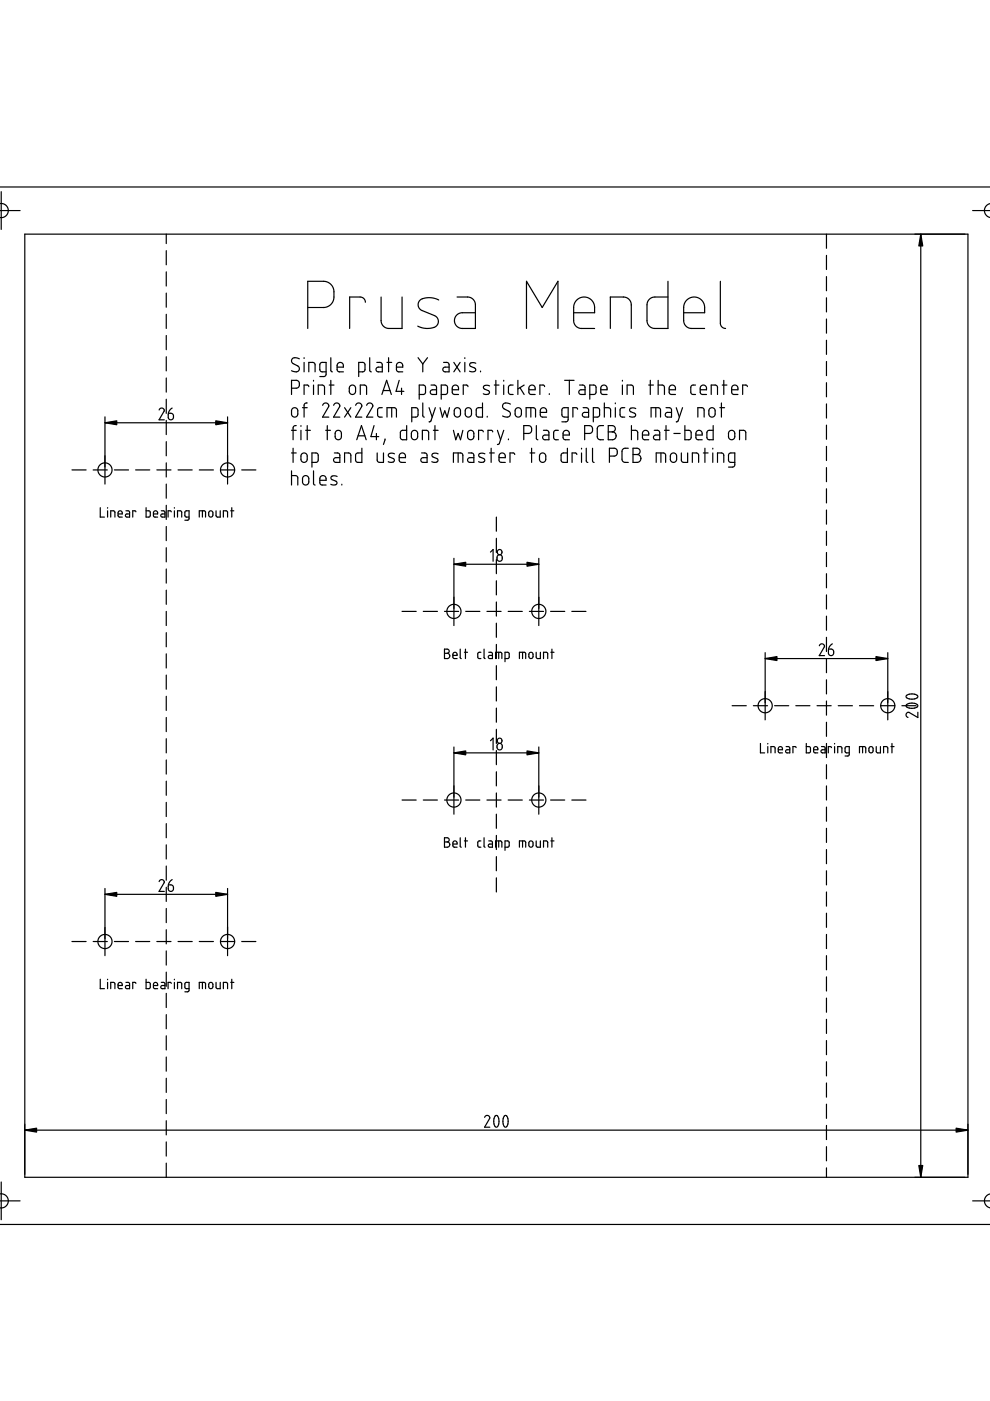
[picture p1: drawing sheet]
<svg xmlns="http://www.w3.org/2000/svg" width="210mm" height="297mm" viewBox="0 0 210 297" stroke-linecap="round" stroke-linejoin="round" font-family="sans-serif">
<g fill="none" stroke="#000" stroke-width=".25">
<path d="M0 39.6h210M0 44.6h4.3M0 43.2h-.1M0 43.2h.1M0 43.2h.7l.5 .3 .4 .5 .2 .7-.2 .6-.4 .5-.6 .3h-.7M.3 40.6v8M5.3 49.6h199.9v200h-199.9zM35.3 49.6v2M35.3 53.1v3M35.3 57.6v3M141.6 59.6v10h-2.9l-.7-.2-.5-.5-.3-.7v-3.6l.2-.8 .5-.5 .6-.3h3.1M152.7 59.6v9.1l.4 .7 .7 .2"/>
<path d="M175.2 49.6v3M175.2 54.1v3M175.2 58.6v3M195.2 49.6v200M206.2 44.6h3.8M210 43.2l-.9 .5-.4 .9 .4 1 .9 .5M35.3 62.1v3M35.3 66.6v3M35.3 71.1v3M35.3 75.6v3M63.5 76.1l-1.1-.3-.5 .3-.1 .4 .1 .4 1.3 .8 .3 .5-.2 .4-.3 .2-1.2-.2M64.5 75.8v.2"/>
<path d="M64.5 76.8v2M65.2 65.2h3.7l.7-.2 .6-.5 .5-1 .1-1.6-.2-.9-.4-.7-.6-.4-.7-.2-3.7-.1v10M65.5 78.8v-2h.9l.3 .3 .1 1.7M69.1 78.8h-.9l-.3-.2-.1-1.3 .3-.4 1-.1v2.6l-.3 .4h-1M70.1 75.8v2.7l.4 .3M71.5 77.8h1.3v-.5l-.3-.3-.5-.2-.4 .3-.1 1.3 .3 .4h1M76.1 78.8h.9l.3-.2 .1-1.3-.3-.4-1-.1v3M77.5 64.1l-.2-.7-.6-.4h-2.6v6.6M78.4 75.8v2.7l.3 .3M79.9 76.8l.9 .1 .3 .4v1.5l-1.2-.1-.2-.4 .2-.4 1.2-.1M80.8 63l.1 5.4 .5 .9 1.1 .3h2.7v-6.6M82.1 76.8h1"/>
<path d="M82.4 75.8v3M84.1 77.8h1.3v-.5l-.3-.3-.5-.2-.4 .3-.1 1.3 .3 .4h1M88.6 75.8l1 1.4M89.6 77.2v1.6M90.6 75.8l-1 1.4M93 63.6l-1.1-.4-1.1-.1-1.3 .2-.6 .5-.2 .8 .3 .9 .4 .3 3 1.3 .4 .5 .1 .6-.4 .9-1 .4-1.5 .1-1.4-.4M94.1 76.8l.7 .1 .4 .2v1.7l-1.1-.1-.2-.4 .2-.4 1.1-.1M96.2 76.8l1.4 2M96.9 63h2.6l.6 .3 .5 .5 .2 .8v5h-3l-.9-.4-.4-.6-.1-.7 .1-.7 .5-.6 .9-.3h2.9M97.6 76.8l-1.4 2M98.6 75.8v.2M98.6 76.8v2"/>
<path d="M100.9 77l-.9-.1-.3 .1-.1 .3 .1 .4 1.1 .4v.5l-.6 .2-.6-.1M101.9 78.7v.1M111.6 69.6v-10l3.4 5.6 3.3-5.6v10M121.6 66.3h4.5l-.1-1.8-.3-.6-.5-.5-.8-.4h-.9l-.8 .3-.6 .6-.5 1.1v3.2l.4 .8 .8 .6h3.3M129.4 69.6v-6.6h3.1l.6 .2 .5 .5 .2 .9v5M145 66.3h4.4l-.1-1.8-.3-.6-.5-.5-.8-.4h-.8l-.9 .3-.6 .6-.4 1.1v3.2l.3 .8 .8 .6h3.3M175.2 63.1v3M175.2 67.6v3M175.2 72.1v3M175.2 76.6v3M15.3 99.6h3M19.8 99.6h3"/>
<path d="M22.3 88.4v14.2M22.3 89.6h26M24.3 99.6h3M28.8 99.6h3M33.3 99.6h3M33.7 86.9l.3-.3 .3-.1 .4 .2 .1 .3-1.1 2h1.1M35.3 80.1v3M35.3 84.6v3M35.3 89.1v3M35.3 93.6v3M35.3 98.1v3M36.5 86.5l-.7 .8-.1 1.2 .3 .4h.5l.3-.4-.1-.6-.3-.3h-.7"/>
<path d="M37.8 99.6h3M42.3 99.6h3M46.8 99.6h2.9M48.3 88.4v14.2M51.2 99.6h3M61.8 82.3h1.1l.4-.2 .2-.8-.2-.5-.4-.2h-1.1v3M61.8 99.8v3M61.8 91.2h1M61.8 96h1M62 86.6l.6-.1 .5 .3v1.1l-.4 .5h-.5l-.3-.4-.1-1zM62.1 95v3M62.8 90.2l-.4 .1-.2 .3-.1 2.6"/>
<path d="M63.8 90.2v.2M63.8 91.2v2M64 96.2l.6-.2 .5 .4v1.1l-.4 .5h-.5l-.3-.4-.1-1zM64.1 86.4h1M64.8 91.2h1M65.1 85.4l-.4 .1-.2 .3v2.6M65.1 90.2v3M65.5 82l-.3-.3-.7-.1v2M66.1 98h1l.3-.2 .1-1.3-.3-.4-1.1-.1v3M66.5 99.8v2.7l.3 .3M66.5 80.6v.2M66.5 81.6v2"/>
<path d="M67.5 83.6v-2h.9l.3 .3 .1 1.7M68.4 85.9l.3-.3 .4-.2 .4 .2 .2 .5-1.3 2.3h1.3M69.1 91.2h1M69.4 90.2v3M69.8 81.6h1M70.1 80.6v3M70.7 85.9l.3-.3 .5-.2 .4 .2 .2 .5-1.4 2.3h1.4M70.9 96h.8l.3 .3 .1 1.7-1.2-.1-.2-.4 .2-.4 1.2-.1M71.3 91.4l.6-.2 .4 .4 .1 1.1-.4 .5h-.5l-.4-.4v-1zM73.1 98v-2h.9l.3 .3 .1 1.7M73.1 86.4l1.3 2M74.3 81.8l.6-.1 .4 .4 .1 1-.4 .5h-.5l-.4-.4v-1z"/>
<path d="M74.4 86.4l-1.3 2M75.4 85.9l.3-.3 .4-.2 .4 .2 .2 .5-1.3 2.3h1.3M75.6 93.2l1-3 1 3M75.9 92.4h1.5M76.4 83.6v-2h.9l.3 .3 .1 1.7M76.7 95v3h-1.1l-.2-.4 .1-1.3 .3-.3h.9M77.7 85.9l.3-.3 .5-.2 .4 .2 .2 .5-1.4 2.3h1.4M79.3 90.2l-.7 2.4h1.7M79.8 91.9v1.3M80 96v1.7l.5 .3h.8v-2M81 83.6l1-3 1 3M81.1 86.4l-.8 .1-.2 .4v1.3l.3 .2h.7"/>
<path d="M81.2 82.8h1.5M81.6 93.1l-.3 1.1M82.1 88.4v-2h1.5l.3 .2 .2 .3v1.5M83.1 86.4v2M83.6 96.2l-.6-.1-.6 .2v.5l1 .5 .2 .3-.1 .3-.3 .1-.9-.1M84.6 97h1.4l-.1-.5-.2-.3-.5-.2-.4 .3-.2 1.3 .4 .4h1M84.6 80.6l-.6 2.4h1.6M85.1 82.3v1.3M86.2 90.2v3h-1.1l-.2-.4 .1-1.3 .3-.3h.9M87.3 88.4h.9l.4-.2v-1.3l-.2-.4-1.1-.1v3M87.4 91.4l.6-.2 .5 .4v1.1l-.4 .5h-.5l-.3-.4-.1-1zM88.9 83.6h.9l.4-.2v-1.3l-.2-.4-1.1-.1v3"/>
<path d="M89.4 96h.8l.3 .3 .1 1.7-1.2-.1-.2-.4 .2-.4 1.2-.1M89.6 93.2v-2h.9l.3 .3 .1 1.7M89.6 85.4v2.7l.4 .3M91 86.4l.6 2M91.4 81.6l.8 .1 .4 .4v1.5l-1.2-.1-.2-.4 .2-.4 1.2-.1M91.9 91.2h1M92.2 90.2v3M92.3 86.4l-.9 2.8-.4 .2M92.9 96.2l-.7-.1-.5 .2v.5l1 .5 .2 .3-.2 .3-.3 .1-.8-.1M93.3 86.4l.5 2 .5-1.3 .5 1.3 .5-2M93.6 83.6h.9l.3-.2 .1-1.3-.3-.4-1-.1v3M95.9 82.6h1.3v-.5l-.2-.3-.5-.2-.5 .3-.1 1.3 .3 .4h1"/>
<path d="M96.1 98v-2h1.6l.3 .2 .1 .3v1.5M96.1 91.2l.5 2 .5-1.3 .5 1.3 .5-2M96.5 86.6l.6-.2 .5 .4v1.1l-.4 .5h-.5l-.3-.4-.1-1zM97.1 96v2M98.8 86.6l.6-.2 .5 .4 .1 1.1-.4 .5h-.6l-.3-.4-.1-1zM99.2 82l-.2-.3-.8-.1v2M99.3 96h.8l.3 .3 .1 1.7-1.2-.1-.2-.4 .2-.4 1.2-.1M99.3 91.4l.6-.2 .5 .4 .1 1.1-.4 .5h-.6l-.3-.4-.1-1zM102.3 85.4v3h-1.1l-.2-.4v-1.3l.4-.3h.9M102.5 91.6l-.3-.3-.7-.1v2M102.8 96.2l-.7-.1-.5 .2v.5l1 .5 .2 .3-.1 .3-.3 .1-.9-.1M103.3 88.3v.1"/>
<path d="M103.8 96h1M103.8 81.8l-.9-.1-.3 .1-.1 .3 .2 .4 1 .4v.5l-.6 .2-.6-.1M104.1 95v3M104.5 91.6l-.3-.3-.7-.1v2M104.8 81.6h1M105.1 80.6v3M105.5 91.2l.6 2M105.8 97h1.3v-.5l-.2-.3-.5-.2-.5 .3-.1 1.3 .3 .4h1M106.8 80.6v.2M106.8 81.6v2M106.8 91.2l-.9 2.8-.4 .2M107.8 93.1v.1"/>
<path d="M108.2 85.7l-1-.3-.5 .3-.1 .4 .1 .4 1.3 .8 .2 .5-.1 .4-.4 .2-1.1-.2M108.8 81.6l-.7 .1-.3 .4 .1 1.3 .3 .2h.6M109.1 96.4l-.2-.3-.8-.1v2M109.4 86.6l.6-.2 .5 .4v1.1l-.4 .5h-.5l-.3-.4-.1-1zM109.8 80.6v3M110.2 82.2l.9 1.4M111.1 91.9h1l.4-.2 .2-.5-.2-.8-.4-.2h-1v3M111.1 81.6l-1.3 .9M111.6 88.4v-2h1.5l.3 .2 .1 .3v1.5M112.1 82.6h1.4l-.1-.5-.2-.3-.5-.2-.4 .3-.2 1.3 .4 .4h1M112.4 96h1M112.5 86.4v2"/>
<path d="M112.7 95v3M113.7 90.2v2.7l.3 .3M114.5 87.4h1.4v-.5l-.3-.3-.5-.2-.4 .3-.1 1.3 .3 .4h1M114.6 96.2l.6-.2 .5 .4v1.1l-.4 .5h-.5l-.4-.4v-1zM115.2 91.2h.8l.3 .3 .1 1.7-1.2-.1-.2-.4 .2-.4 1.2-.1M115.5 82l-.3-.3-.7-.1v2M116.5 83.5v.1M118.4 91.2l-.7 .1-.3 .4 .1 1.3 .3 .2h.6M119.4 92.2h1.3v-.5l-.3-.3-.4-.2-.5 .3-.1 1.3 .3 .4h1M119.7 80.6h2M120.3 95v3h-1.1l-.2-.4v-1.3l.4-.3h.9M120.5 88.4h-1l-.3-.2-.1-1.3 .3-.4 1.1-.1v2.6l-.4 .4h-1"/>
<path d="M120.7 80.6v3M122.3 96.4l-.2-.3-.8-.1v2M122.5 86.8l-.3-.3-.7-.1v2M122.9 81.6l.8 .1 .3 .4v1.5l-1.1-.1-.2-.4 .2-.4 1.1-.1M123.3 95v.2M123.3 96v2M123.6 86.4l.9 .1 .3 .4v1.5l-1.2-.1-.1-.4 .2-.4 1.1-.1M124 91.9h1.1l.3-.2 .2-.5-.2-.8-.3-.2h-1.1v3M124.3 95v2.7l.3 .3M125 83.6h1l.3-.2 .1-1.3-.3-.4-1.1-.1v3M125.6 95v2.7l.4 .3M125.8 88.4h.9l.4-.2v-1.3l-.2-.4-1.1-.1v3"/>
<path d="M127.4 82.6h1.3v-.5l-.3-.3-.4-.2-.5 .3-.1 1.3 .3 .4h1M128 90.2l-1 .1-.4 .6 .1 2 .4 .3h.9M128.1 86.4h1l.3 .3 .1 1.7M128.1 85.4v3M129 90.2l1 .1 .4 .4-.1 .6-.5 .3 .5 .1 .3 .5-.1 .6-.4 .4h-1.1zM129 91.6h.8M129.2 96.7h1.1l.4-.2 .2-.8-.2-.5-.4-.2h-1.1v3M130.5 85.4v.2M130.5 86.4v2M132 80.6v.2M132 81.6v2M132.5 86.4l-.8 .1-.2 .4v1.3l.3 .2h.7"/>
<path d="M133 83.6v-2h.9l.3 .3 .1 1.7M133.2 95l-1 .1-.3 .6 .1 2 .4 .3h.8M133.8 86.5l1 .1M133.8 86.5l-.3 .3 .1 .3 1 .6 .2 .4-.5 .3-.8-.1M133.9 91.2h.9l.3 .3 .1 1.7M133.9 90.2v3M134.2 95l1 .1 .5 .4-.1 .6-.6 .3 .6 .1 .3 .5-.1 .6-.4 .4h-1.2zM134.2 96.4h.9M136.2 92.2h1.3v-.5l-.2-.3-.5-.2-.5 .3-.1 1.3 .4 .4h.9M137.5 81.6h1M137.9 80.6v3M138 88.4v-2h1.6l.3 .2 .1 .3v1.5"/>
<path d="M138.7 91.2l.9 .1 .3 .4v1.5l-1.2-.1-.2-.4 .2-.4 1.2-.1M139 86.4v2M139.1 98v-2h1.6l.3 .2 .1 .3v1.5M139.5 81.6h1l.3 .3 .1 1.7M139.5 80.6v3M140.1 96v2M140.9 91.2h1M141.2 86.4l.9 .1 .3 .4v1.5l-1.2-.1-.2-.4 .2-.4 1.2-.1M141.2 90.2v3M141.9 82.6h1.3v-.5l-.3-.3-.5-.2-.4 .3-.1 1.3 .3 .4h1M142.3 96.2l.6-.2 .5 .4v1.1l-.3 .5h-.6l-.3-.4-.1-1zM142.9 91.9h1.3"/>
<path d="M143.4 86.4l.6 2M144.5 96v1.7l.5 .3h.8v-2M144.7 86.4l-.9 2.8-.4 .2M145.2 90.2v3h1.1l.2-.4v-1.3l-.4-.3h-.9M146.8 98v-2h.9l.3 .3 .1 1.7M147.5 81.6l-.8 .1-.2 .4v1.3l.3 .2h.7M147.5 92.2h1.4l-.1-.5-.2-.3-.5-.2-.4 .3-.2 1.3 .4 .4h1M148 88.4v-2h.9l.3 .3 .1 1.7M148.5 82.6h1.3v-.5l-.3-.3-.5-.2-.4 .3-.1 1.3 .3 .4h1M149.1 96h1M149.5 95v3M150.5 86.6l.6-.2 .5 .4v1.1l-.4 .5h-.5l-.4-.4v-1z"/>
<path d="M150.8 83.6v-2h.9l.3 .3 .1 1.7M151.1 95v.2M151.1 96v2M151.2 90.2v3h-1.1l-.2-.4v-1.3l.4-.3h.9M152.1 98v-2h.9l.4 .3 .1 1.7M152.6 86.4h1M153 85.4v3M153.1 81.6h1M153.5 80.6v3M154.7 91.4l.6-.2 .4 .4 .1 1.1-.4 .5h-.5l-.4-.4v-1zM155.1 82.6h1.4l-.1-.5-.2-.3-.5-.2-.4 .3-.2 1.3 .4 .4h1M155.8 98h-.9l-.4-.2v-1.3l.2-.4 1.1-.1v2.6l-.3 .4h-1"/>
<path d="M156.8 93.2v-2h.9l.3 .3 .1 1.7M158.5 82l-.3-.3-.7-.1v2M175.2 81.1v3M175.2 85.6v3M175.2 90.1v3M175.2 94.6v3M175.2 99.1v3M21.3 107.6v2h.8M22.8 107.6v.1M22.8 108.3v1.3M23.5 109.6v-1.3l.8 .1 .1 1.2M25 109h.9l-.2-.6-.3-.1-.3 .2-.1 .8 .3 .3h.6"/>
<path d="M26.7 108.3h.5l.2 .2 .1 1.1h-.8l-.1-.3 .1-.3h.8M28.8 108.5l-.1-.2h-.6v1.3M31 107.6v2h.7l.2-.3-.1-.8-.2-.2h-.6M32.5 109h.9l-.2-.6-.3-.1-.3 .2-.1 .8 .3 .3h.6M34.2 108.3h.5l.2 .2 .1 1.1h-.8l-.1-.3 .1-.3h.8M35.3 102.6v3M35.3 107.1v3M35.3 111.6v3M35.3 116.1v3M36.3 108.5l-.1-.2h-.6v1.3M37 107.6v.1M37 108.3v1.3"/>
<path d="M37.6 109.6v-1.3l.9 .1v1.2M40.1 109.6h-.6l-.3-.1v-.9l.2-.3h.7v1.7l-.2 .3h-.7M42.3 109.6v-1.3l1.2 .1 .1 1.2M42.9 108.3v1.3M44.4 108.4l.4-.1 .3 .3v.7l-.2 .3h-.4l-.2-.2zM45.8 108.3v1.1l.3 .2h.6v-1.3M47.4 109.6v-1.3l.8 .1 .1 1.2M48.9 108.3h.7M49.1 107.6v2M61.8 100.8h.9l.4 .3v1.7M64.3 101l.6-.2 .5 .4 .1 1.1-.4 .5h-.5l-.4-.4-.1-1zM67.8 101.8h1.3v-.5l-.2-.3-.5-.2-.5 .3-.1 1.3 .4 .4h.9"/>
<path d="M71.5 101l-.9-.1-.3 .1-.1 .3 .1 .4 1 .4 .1 .5-.6 .2-.7-.1M72.5 102.7v.1M96.2 118.4v14.2M96.2 119.6h18M104 117.1l.5-.6v2.5M105.2 109.6v3M105.2 114.1v3M105.2 118.6v3M105.5 117.8l.5-.2 .4 .3 .1 .7-.3 .3-.4 .1-.3-.3-.1-.6zM114.2 118.4v14.2M175.2 103.6v3M175.2 108.1v3"/>
<path d="M175.2 112.6v3M175.2 117.1v3M35.3 120.6v3M35.3 125.1v3M35.3 129.6v3M35.3 134.1v3M35.3 138.6v3M85.2 129.6h3M89.7 129.6h3M94.2 138.5h.8l.3 .3v.5l-.5 .3h-.6v-2h.7l.3 .2v.5l-.4 .2M94.2 129.6h3M96 139h.9l-.2-.6-.3-.1-.3 .2-.1 .8 .3 .3h.6"/>
<path d="M97.6 137.6v1.8l.2 .2M98.5 138.3h.6M98.7 137.6v2M98.7 129.6h3M102 138.3h-.5l-.2 .3 .1 .9 .6 .1M102.6 137.6v1.8l.3 .2M103.2 129.6h3M103.6 138.3h.5l.3 .2v1.1l-.8-.1-.1-.2 .2-.3h.7M105.1 139.6v-1.3l1.2 .1 .1 1.2M105.2 123.1v3M105.2 127.6v3M105.2 132.1v3"/>
<path d="M105.2 136.6v3M105.7 138.3v1.3M107.1 139.6h.6l.2-.1 .1-.9-.2-.3h-.7v2M107.7 129.6h3M110.1 139.6v-1.3l1.3 .1 .1 1.2M110.8 138.3v1.3M112.2 129.6h3M112.3 138.4l.4-.1 .3 .3v.7l-.3 .3h-.3l-.2-.2zM113.7 138.3v1.1l.3 .2h.6v-1.3M115.2 139.6v-1.3l.9 .1v1.2M116.7 129.6h3M116.8 138.3h.7"/>
<path d="M117 137.6v2M121.2 129.6h3M162.2 138.4v14.2M162.2 139.6h26M173.7 136.9l.2-.3 .4-.1 .4 .2 .1 .3-1.1 2h1.1M175.2 121.6v3M175.2 126.1v3M175.2 130.6v3M175.2 135.1v3M175.2 139.6v3M176.5 136.5l-.7 .8-.2 1.2 .3 .4h.6l.2-.4v-.6l-.4-.3h-.6M188.2 138.4v14.2"/>
<path d="M35.3 143.1v3M35.3 147.6v3M35.3 152.1v3M35.3 156.6v3M96.2 158.4v14.2M96.2 159.6h18M104 157.1l.5-.6v2.5M105.2 141.1v3M105.2 145.6v3M105.2 150.1v3M105.2 154.6v3M105.2 159.1v3"/>
<path d="M105.5 157.8l.5-.2 .4 .3 .1 .6-.3 .4-.4 .1-.3-.3-.1-.6zM114.2 158.4v14.2M155.2 149.6h3M159.7 149.6h3M161.2 157.6v2h.9M162.8 157.6v.1M162.8 158.3v1.3M163.5 159.6v-1.3l.8 .1v1.2M164.2 149.6h3M165 159h.9l-.2-.6-.3-.1-.3 .2-.1 .8 .2 .3h.7M166.7 158.3l.7 .2 .1 1.1-.8-.1-.1-.2 .1-.3h.8M168.7 149.6h3"/>
<path d="M168.8 158.5l-.2-.2h-.5v1.3M171 157.6v2h.7l.1-.3v-.8l-.2-.2h-.6M172.5 159h.9l-.2-.6-.3-.1-.3 .2-.1 .8 .2 .3h.7M173.2 149.6h3M174.2 158.3h.5l.2 .2 .1 1.1-.8-.1-.1-.2 .1-.3h.8M175.2 144.1v3M175.2 148.6v3M175.2 153.1v3M175.2 157.6v3M176.3 158.5l-.2-.2h-.5v1.3M177 157.6v.1M177 158.3v1.3"/>
<path d="M177.6 159.6v-1.3l.9 .1v1.2M177.7 149.6h3M180.1 159.6h-.7l-.2-.1v-.9l.1-.3h.8v1.7l-.3 .3h-.6M182.2 159.6v-1.3l1.3 .1 .1 1.2M182.2 149.6h3M182.9 158.3v1.3M184.4 158.4l.4-.1 .3 .3v.7l-.3 .3h-.3l-.2-.3zM185.8 158.3v1.1l.3 .2h.6v-1.3M186.7 149.6h3M187.3 159.6v-1.3l.9 .1v1.2M188.9 158.3h.7M189.1 157.6v2"/>
<path d="M191.2 149.6h3M192.2 149.4l.5-.3h.9l.7 .2 .3 .4-.5 .4-1 .1-.9-.3zM192.2 147.5l.5-.3 .9-.1 .7 .2 .3 .4-.5 .4-1 .1-.9-.3zM194.6 151v1.1l-2-1.1-.3 .2-.2 .3 .1 .4 .3 .2M35.3 161.1v3M35.3 165.6v3M35.3 170.1v3M35.3 174.6v3M35.3 179.1v3M85.2 169.6h3M89.7 169.6h3M94.2 178.5h.8l.3 .3v.5l-.5 .3h-.6v-2h.7l.3 .2v.5l-.4 .2"/>
<path d="M94.2 169.6h3M96 179h.9l-.2-.6-.3-.1-.3 .2-.1 .8 .3 .3h.6M97.6 177.6v1.8l.2 .2M98.5 178.3h.6M98.7 177.6v2M98.7 169.6h3M102 178.3h-.5l-.2 .3 .1 .9 .6 .1M102.6 177.6v1.8l.3 .2M103.2 169.6h3M103.6 178.3h.6l.2 .3v1l-.8-.1-.1-.2 .1-.3h.8M105.1 179.6v-1.3l1.2 .1 .1 1.2M105.2 163.6v3"/>
<path d="M105.2 168.1v3M105.2 172.6v3M105.2 177.1v3M105.7 178.3v1.3M107.1 179.6h.6l.2-.2 .1-.8-.2-.3h-.7v2M107.7 169.6h3M110.1 179.6v-1.3l1.3 .1 .1 1.2M110.8 178.3v1.3M112.2 169.6h3M112.3 178.4l.4-.1 .3 .3v.7l-.3 .3h-.3l-.2-.3zM113.7 178.3v1.1l.3 .2h.6v-1.3M115.2 179.6v-1.3l.9 .1v1.2"/>
<path d="M116.7 169.6h3M116.8 178.3h.7M117 177.6v2M121.2 169.6h3M175.2 162.1v3M175.2 166.6v3M175.2 171.1v3M175.2 175.6v3M15.3 199.6h3M19.8 199.6h3M22.3 188.4v14.2M22.3 189.6h26"/>
<path d="M24.3 199.6h3M28.8 199.6h3M33.3 199.6h3M33.7 186.9l.3-.3 .3-.1 .4 .2 .1 .3-1.1 2h1.1M35.3 183.6v3M35.3 188.1v3M35.3 192.6v3M35.3 197.1v3M36.5 186.5l-.7 .8-.1 1.1 .3 .5h.5l.3-.4-.1-.6-.3-.3h-.7M37.8 199.6h3M42.3 199.6h3M46.8 199.6h2.9"/>
<path d="M48.3 188.4v14.2M51.2 199.6h3M105.2 181.6v3M105.2 186.1v3M175.2 180.1v3M175.2 184.6v3M175.2 189.1v3M175.2 193.6v3M175.2 198.1v3M21.3 207.6v2h.8M22.8 207.6v.1M22.8 208.3v1.3"/>
<path d="M23.5 209.6v-1.3l.8 .1 .1 1.2M25 209h.9l-.2-.6-.3-.1-.3 .2-.1 .8 .3 .3h.6M26.7 208.3h.6l.2 .3v1l-.8-.1-.1-.2 .1-.3h.8M28.8 208.5l-.1-.2h-.6v1.3M31 207.6v2h.7l.2-.3-.1-.8-.2-.2h-.6M32.5 209h.9l-.2-.6-.3-.1-.3 .2-.1 .8 .3 .3h.6M34.2 208.3h.6l.2 .3v1l-.8-.1-.1-.2 .1-.3h.8M35.3 201.6v3M35.3 206.1v3M35.3 210.6v3M35.3 215.1v3M35.3 219.6v3"/>
<path d="M36.3 208.5l-.1-.2h-.6v1.3M37 207.6v.1M37 208.3v1.3M37.6 209.6v-1.3l.9 .1v1.2M40.1 209.6h-.6l-.3-.2v-.8l.2-.3h.7v1.7l-.2 .3h-.7M42.3 209.6v-1.3l1.2 .1 .1 1.2M42.9 208.3v1.3M44.4 208.4l.4-.1 .3 .3v.7l-.2 .3h-.4l-.2-.3zM45.8 208.3v1.1l.3 .2h.6v-1.3M47.4 209.6v-1.3l.8 .1 .1 1.2M48.9 208.3h.7M49.1 207.6v2"/>
<path d="M175.2 202.6v3M175.2 207.1v3M175.2 211.6v3M175.2 216.1v3M5.3 239.6h199.9M35.3 224.1v3M35.3 228.6v3M35.3 233.1v3M35.3 237.6v3M102.8 236.9l.2-.3 .3-.1 .4 .2 .2 .3-1.2 2h1.2M105 236.6h.5l.3 .9-.1 1-.4 .5-.4-.3-.2-.7 .1-.9zM107 236.6h.4l.3 .9-.1 1-.4 .5-.4-.3-.2-.7 .1-.9z"/>
<path d="M175.2 220.6v3M175.2 225.1v3M175.2 229.6v3M175.2 234.1v3M175.2 238.6v3M-.1 259.6h210.1M0 254.6h4.3M0 253.1h-.1M0 253.1h.1M0 253.1l.7 .1 .5 .3 .4 .5 .2 .6-.2 .7-.4 .5-.6 .3h-.7M.3 250.6v8M35.3 242.1v3"/>
<path d="M35.3 246.6v3M175.2 243.1v3M175.2 247.6v2M206.2 254.6h3.8M210 253.1l-.9 .5-.4 1 .4 1 .9 .5"/>
<circle cx="22.3" cy="99.6" r="1.5"/>
<circle cx="48.3" cy="99.6" r="1.5"/>
<circle cx="106" cy="117.1" r=".53"/>
<circle cx="96.2" cy="129.6" r="1.5"/>
<circle cx="114.2" cy="129.6" r="1.5"/>
<circle cx="106" cy="157.1" r=".53"/>
<circle cx="162.2" cy="149.6" r="1.5"/>
<circle cx="188.2" cy="149.6" r="1.5"/>
<circle cx="96.2" cy="169.6" r="1.5"/>
<circle cx="114.2" cy="169.6" r="1.5"/>
<circle cx="22.3" cy="199.6" r="1.5"/>
<circle cx="48.3" cy="199.6" r="1.5"/>
</g>
<g fill="#000" stroke="#000" stroke-width=".25">
<path d="M195.2 49.6l.4 2.5h-.8zM22.3 89.6l2.5-.4v.9zM45.8 89.2l2.5 .4-2.5 .5zM96.2 119.6l2.5-.4v.8zM111.7 119.2l2.5 .4-2.5 .4zM162.2 139.6l2.5-.4v.8zM185.7 139.2l2.5 .4-2.5 .4zM96.2 159.6l2.5-.4v.8zM111.7 159.2l2.5 .4-2.5 .4zM22.3 189.6l2.5-.4v.8zM45.8 189.2l2.5 .4-2.5 .4zM5.3 239.6l2.5-.4v.8z"/>
<path d="M202.7 239.2l2.5 .4-2.5 .4zM194.8 247.1h.8l-.4 2.5z"/>
</g>
</svg>
